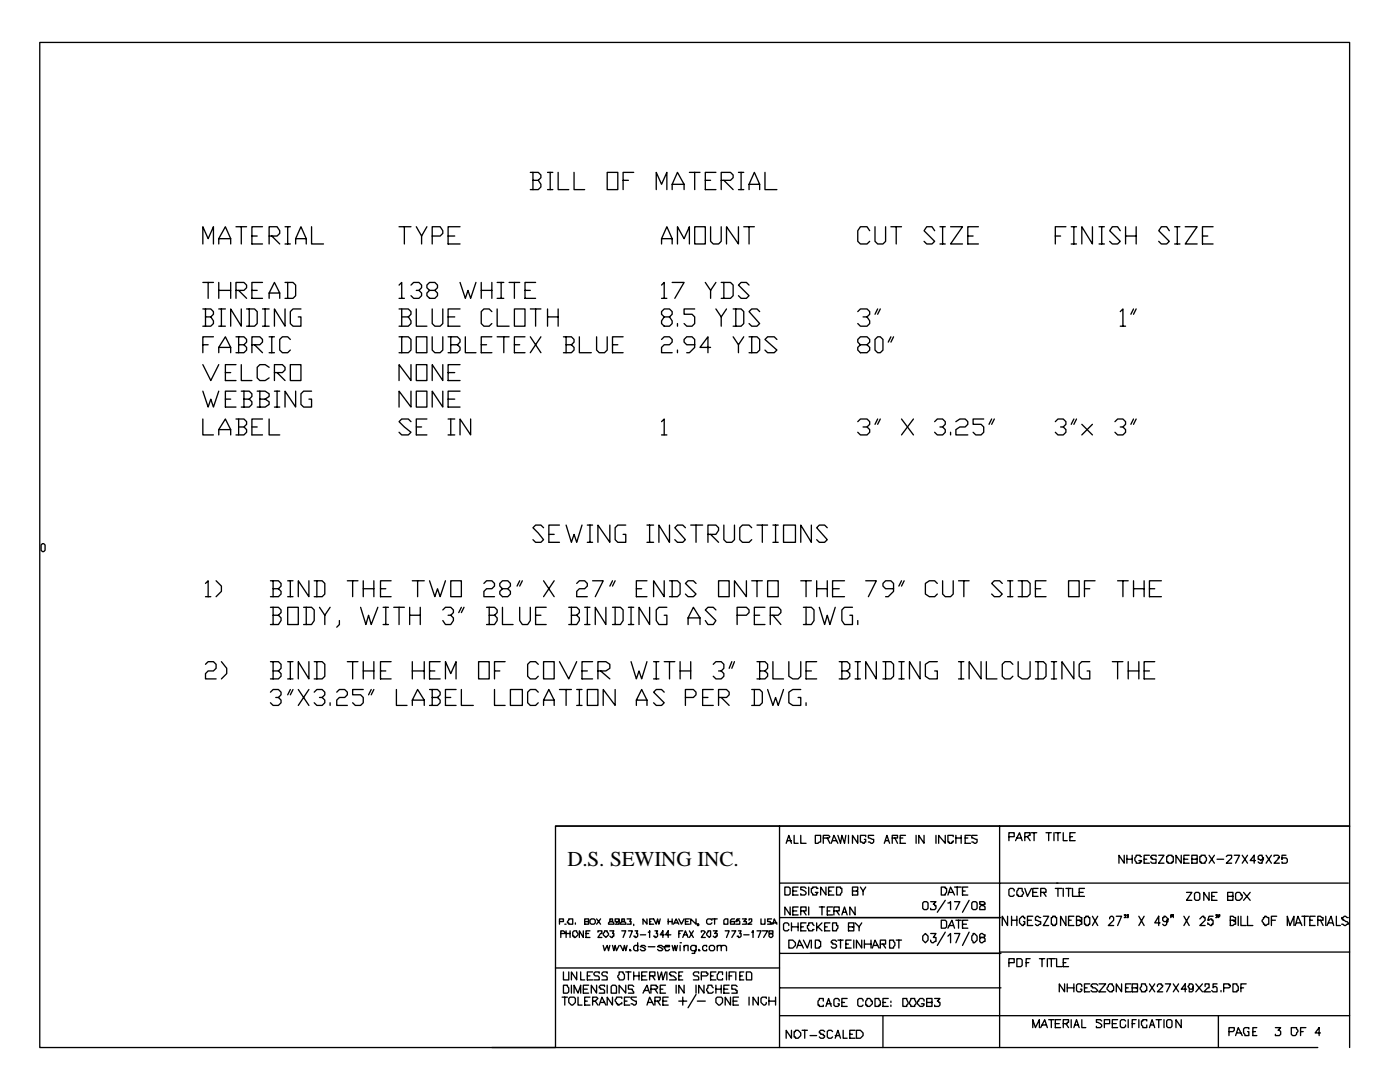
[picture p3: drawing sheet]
<svg xmlns="http://www.w3.org/2000/svg" width="279mm" height="216mm" viewBox="0 0 279 216" stroke-linecap="round" stroke-linejoin="round" font-family="sans-serif">
<defs><g id="words">
<text font-size="4.2" x="113.2" y="172.8">D.S. SEWING INC.</text>
</g></defs>
<g fill="none" stroke="#000" stroke-width=".26">
<path d="M7.9 8.5h261.4v156.3h-158.4v44.2h-103zM105.8 34.4h1.6l.5 .5v.6l-.5 .5M106.4 36h1l.5 .8v.5l-.5 .5h-1.6M106.4 34.4v3.4M109.3 34.4h1M109.3 37.8h1M109.8 34.4v3.4M111.4 34.4v3.4h2.1M114.6 34.4v3.4h2.1M121.2 34.4h2.1v3.4h-2.1zM124.4 36h1M126.5 34.4h-2.1v3.4"/>
<path d="M131 37.8v-3.4l1 2.4 1.1-2.4v3.4M134.1 37.8v-1l1.1-2.4 1.3 2.4v1M134.1 36.8h2.4M137.6 34.4h2.1M138.6 34.4v3.4M140.8 36h1M142.9 34.4h-2.1v3.4h2.1M143.9 36h1.9l.5-.5v-.6l-.5-.5h-1.9v3.4M144.5 36l1.8 1.8M147.4 34.4h1M147.4 37.8h1M147.9 34.4v3.4"/>
<path d="M149.5 37.8v-1l1-2.4 1.1 2.4v1M149.5 36.8h2.1M152.7 34.4v3.4h2.3M40.5 48.7v-3.5l1 2.4 1.1-2.4v3.5M40.5 56.4h2.1M41.5 56.4v3.1M43.7 48.7v-1.1l1.3-2.4 1 2.4v1.1M43.7 47.6h2.3M43.7 56.4v3.1M43.7 57.9h2.3M46 56.4v3.1M47.1 57.9h1.6l.5-.5v-.5l-.5-.5h-1.6v3.1"/>
<path d="M47.1 45.2h2.1M47.6 57.9l1.6 1.6M48.2 45.2v3.5M50.3 47.1h1M50.3 57.9h1M52.4 45.2h-2.1v3.5h2.1M52.4 56.4h-2.1v3.1h2.1M53.7 47.1h1.6l.5-.5v-.6l-.5-.8h-1.6v3.5M53.7 59.5v-1l1.1-2.1 1 2.1v1M53.7 58.5h2.1M54.2 47.1l1.6 1.6M56.9 56.4h1.6l.5 .5v2.1l-.5 .5h-1.6"/>
<path d="M56.9 45.2h1M56.9 48.7h1M57.4 45.2v3.5M57.4 56.4v3.1M59 48.7v-1.1l1.1-2.4 1 2.4v1.1M59 47.6h2.1M62.2 45.2v3.5h2.4M79.6 56.9l.6-.5v3.1M79.6 45.2h2.4M79.6 59.5h1.1M80.7 45.2v3.5M82 56.9l.5-.5h1.1l.5 .5v.5l-.5 .5h-.5"/>
<path d="M83.1 45.2l1 1.9v1.6M83.6 57.9l.5 .6v.5l-.5 .5h-1.1l-.5-.5M85.2 45.2l-1.1 1.9M85.7 57.9l-.5-.5v-.5l.5-.5h1.1l.5 .5v.5l-.5 .5h-1.1l-.5 .6v.5l.5 .5h1.1l.5-.5v-.5l-.5-.6M86.3 47.1h1.5l.6-.5v-.6l-.6-.8h-1.5v3.5M89.4 47.1h1.4M91.8 45.2h-2.4v3.5h2.4M91.8 56.4l1.1 3.1 .5-1.6 .5 1.6 1.1-3.1M96 57.9h2.2M96 56.4v3.1M98.2 56.4v3.1M99.2 56.4h1.3"/>
<path d="M99.2 59.5h1.3M100 56.4v3.1M101.6 56.4h2.1M102.7 56.4v3.1M104.8 57.9h1M106.9 56.4h-2.1v3.1h2.1M132 48.7v-1.1l1.1-2.4 1 2.4v1.1M132 56.9l.6-.5v3.1M132 47.6h2.1M132 59.5h1.1M134.1 56.4h2.4l-1.8 3.1M135.2 48.7v-3.5l1.3 2.4 1.1-2.4v3.5"/>
<path d="M138.6 45.2h2.2v3.5h-2.2zM140.8 56.4l1 1.5v1.6M141.8 45.2v3l.5 .5h1.1l.5-.5v-3M142.9 56.4l-1.1 1.5M143.9 56.4h1.9l.5 .5v2.1l-.5 .5h-1.9M144.5 56.4v3.1M147.4 45.2v3.5l-2.4-3.5v3.5M148.4 45.2h2.1M149.5 56.9l-.5-.5h-1.1l-.5 .5 2.1 2.1-.5 .5h-1.1l-.5-.5M149.5 45.2v3.5M173.6 46l-.6-.8h-1.3l-.5 .8v2.2l.5 .5h1.3l.6-.5M174.6 45.2v3l.6 .5h1l.5-.5v-3"/>
<path d="M177.8 45.2h2.1M178.9 45.2v3.5M186.5 46l-.5-.8h-1.1l-.5 .8 2.1 2.2-.5 .5h-1.1l-.5-.5M187.6 45.2h1M187.6 48.7h1M188.1 45.2v3.5M189.7 45.2h2.4l-2.4 3.5h2.4M193.1 47.1h1.1M195.3 45.2h-2.2v3.5h2.2M210.6 47.1h1.1M212.7 45.2h-2.1v3.5M213.8 45.2h1"/>
<path d="M213.8 48.7h1M214.3 45.2v3.5M218 45.2v3.5l-2.1-3.5v3.5M219.3 45.2h1.1M219.3 48.7h1.1M219.9 45.2v3.5M223.6 46l-.6-.8h-1l-.5 .8 2.1 2.2-.6 .5h-1l-.5-.5M224.6 47.1h2.1M224.6 45.2v3.5M226.7 45.2v3.5M233.4 46l-.6-.8h-1l-.6 .8 2.2 2.2-.6 .5h-1l-.6-.5M234.4 45.2h1.1"/>
<path d="M234.4 48.7h1.1M234.9 45.2v3.5M236.5 45.2h2.4l-2.4 3.5h2.4M240 47.1h1M242.1 45.2h-2.1v3.5h2.1M40.5 61.6h1.6l.5 .6v.5l-.5 .5M40.5 72.8l1.6 3.1 1.6-3.1M40.5 78.1l1 3.1 .6-1.6 .5 1.6 1.1-3.1M40.5 68.8h1M41 63.2h1.1l.5 .8v.6l-.5 .5h-1.6M41 61.6v3.5M42.6 67.2h-2.1v3.2"/>
<path d="M43.7 70.4v-1.1l1.3-2.1 1 2.1v1.1M43.7 61.6h1.3M43.7 65.1h1.3M43.7 69.3h2.3M44.2 61.6v3.5M45 74.3h1M45 79.6h1M47.1 67.2h1.6l.5 .5v.6l-.5 .5M47.1 72.8h-2.1v3.1h2.1M47.1 78.1h-2.1v3.1h2.1M47.6 68.8h1.1l.5 .5v.5l-.5 .6h-1.6M47.6 67.2v3.2"/>
<path d="M48.2 61.6v3.5l-2.2-3.5v3.5M48.2 72.8v3.1h2.1M48.2 78.1h1.5l.6 .5v.5l-.6 .5M48.7 79.6h1l.6 .6v.5l-.6 .5h-1.5M48.7 78.1v3.1M49.2 61.6h1.6l.5 .6v2.4l-.5 .5h-1.6M49.7 61.6v3.5M50.3 68.8h1.6l.5-.5v-.6l-.5-.5h-1.6v3.2M50.8 68.8l1.6 1.6M51.3 78.1h1.6l.8 .5v.5l-.8 .5M51.9 79.6h1l.8 .6v.5l-.8 .5h-1.6M51.9 78.1v3.1"/>
<path d="M52.4 61.6h1.3M52.4 65.1h1.3M52.9 61.6v3.5M53.7 73.3l-.8-.5h-1l-.6 .5v2.1l.6 .5h1l.8-.5M53.7 67.2h1.1M53.7 70.4h1.1M54.2 67.2v3.2M54.8 74.3h1.6l.5-.5v-.5l-.5-.5h-1.6v3.1M54.8 78.1h1M55.3 74.3l1.6 1.6M55.3 78.1v3.1M56.9 61.6v3.5l-2.1-3.5v3.5"/>
<path d="M57.9 72.8h2.2v3.1h-2.2zM57.9 67.7l-.5-.5h-1l-.6 .5v2.1l.6 .6h1l.5-.6M59 78.1v3.1l-2.1-3.1v3.1M60.1 61.6h-1.6l-.6 .6v2.4l.6 .5h1.6v-1.9h-.6M62.2 78.1h-1.6l-.5 .5v2.1l.5 .5h1.6v-1.6h-.6M79.6 61.6h1.9l.5 .6v.5l-.5 .5M79.6 67.2h1.9l.5 .5v2.1l-.5 .6h-1.9M80.2 63.2h1.3l.5 .8v.6l-.5 .5h-1.9M80.2 61.6v3.5M80.2 67.2v3.2M82 72.8v3.1l-2.4-3.1v3.1M82 78.1v3.1l-2.4-3.1v3.1"/>
<path d="M83.1 67.2h2.1v3.2h-2.1zM83.1 72.8h2.1v3.1h-2.1zM83.1 78.1h2.1v3.1h-2.1zM83.1 61.6v3.5h2.1M86.3 61.6v3l.5 .5h1l.6-.5v-3M86.3 67.2v2.6l.5 .6h1l.6-.6v-2.6M88.4 72.8v3.1l-2.1-3.1v3.1M88.4 78.1v3.1l-2.1-3.1v3.1M89.4 67.2h1.9l.5 .5v.6l-.5 .5M89.4 63.2h1.4M89.4 74.3h1.4M89.4 79.6h1.4"/>
<path d="M90 68.8h1.3l.5 .5v.5l-.5 .6h-1.9M90 67.2v3.2M91.8 61.6h-2.4v3.5h2.4M91.8 72.8h-2.4v3.1h2.4M91.8 78.1h-2.4v3.1h2.4M92.9 67.2v3.2h2.1M96 68.8h1.1M98.2 62.2l-.6-.6h-1l-.6 .6v2.4l.6 .5h1l.6-.5M98.2 67.2h-2.2v3.2h2.2M99.2 61.6v3.5h2.4M99.2 67.2h2.4M100.5 67.2v3.2"/>
<path d="M102.7 61.6h2.1v3.5h-2.1zM102.7 68.8h1M104.8 67.2h-2.1v3.2h2.1M105.8 61.6h2.1M105.8 67.2l2.1 3.2M106.9 61.6v3.5M107.9 67.2l-2.1 3.2M109.3 63.2h2.1M109.3 61.6v3.5M111.4 61.6v3.5M112.4 67.2h1.6l.6 .5v.6l-.6 .5M113 68.8h1l.6 .5v.5l-.6 .6h-1.6"/>
<path d="M113 67.2v3.2M115.6 67.2v3.2h2.4M119.1 67.2v2.6l.5 .6h1.1l.5-.6v-2.6M122.2 68.8h1.1M124.4 67.2h-2.2v3.2h2.2M132 67.7l.6-.5h1l.5 .5v.6l-.5 .5h-1l-.6 .5v1.1h2.1M132.6 63.2l-.6-.5v-.5l.6-.6h1l.5 .6v.5l-.5 .5h-1l-.6 .8v.6l.6 .5h1l.5-.5v-.6l-.5-.8M135.2 64.6v.5M135.2 69.8v.6M138.6 61.6h-2.1v1.1h1.6l.5 .5v1.4l-.5 .5h-1l-.6-.5M138.6 68.8h-1.5l-.6-.5v-.6l.6-.5h1l.5 .5v1.6l-1 1.1h-.5M141.8 69.3h-2.1l1.6-2.1v3.2"/>
<path d="M142.9 61.6l1 1.6v1.9M145 61.6l-1.1 1.6M146.3 61.6h1.6l.5 .6v2.4l-.5 .5h-1.6M146.3 67.2l1.1 1.6v1.6M146.8 61.6v3.5M148.4 67.2l-1 1.6M149.5 67.2h1.6l.5 .5v2.1l-.5 .6h-1.6M150 67.2v3.2M151.6 62.2l-.5-.6h-1.1l-.5 .6 2.1 2.4-.5 .5h-1.1l-.5-.5M155 67.7l-.5-.5h-1.3l-.5 .5 2.3 2.1-.5 .6h-1.3l-.5-.6M171.2 62.2l.5-.6h1.3l.6 .6v.5l-.6 .5h-.8M171.7 68.8l-.5-.5v-.6l.5-.5h1.3l.6 .5v.6l-.6 .5h-1.3l-.5 .5v.5l.5 .6h1.3l.6-.6v-.5l-.6-.5"/>
<path d="M173 63.2l.6 .8v.6l-.6 .5h-1.3l-.5-.5M175.2 67.2h.5l.5 .5v2.1l-.5 .6h-.5l-.6-.6v-2.1zM175.2 61.6l-.6 1.1M175.7 61.6l-.5 1.1M177.8 67.2l-.5 1.1M178.3 67.2l-.5 1.1M223.6 62.2l.5-.6v3.5M223.6 65.1h1M226.2 61.6l-.5 1.1M226.7 61.6l-.5 1.1M40.5 83.6v3.2h2.1M43.7 86.8v-1.1l1.3-2.1 1 2.1v1.1"/>
<path d="M43.7 85.7h2.3M47.1 83.6h1.6l.5 .5v.6l-.5 .5M47.6 85.2h1.1l.5 .5v.6l-.5 .5h-1.6M47.6 83.6v3.2M50.3 85.2h1M52.4 83.6h-2.1v3.2h2.1M53.7 83.6v3.2h2.1M54.8 81.2h1M82 84.1l-.5-.5h-1.3l-.6 .5 2.4 2.2-.5 .5h-1.3l-.6-.5M83.1 85.2h1M85.2 83.6h-2.1v3.2h2.1M89.4 86.8h1.4"/>
<path d="M89.4 83.6h1.4M90 83.6v3.2M93.9 83.6v3.2l-2.1-3.2v3.2M132 84.1l.6-.5v3.2M132 86.8h1.1M171.2 84.1l.5-.5h1.3l.6 .5v.6l-.6 .5h-.8M173 85.2l.6 .5v.6l-.6 .5h-1.3l-.5-.5M175.2 83.6l-.6 1.1M175.7 83.6l-.5 1.1M179.9 83.6l2.4 3.2M182.3 83.6l-2.4 3.2M186.5 84.1l.6-.5h1l.5 .5v.6l-.5 .5h-.5"/>
<path d="M188.1 85.2l.5 .5v.6l-.5 .5h-1l-.6-.5M189.7 86.3v.5M190.8 84.1l.8-.5h1l.5 .5v.6l-.5 .5h-1l-.8 .5v1.1h2.3M196.3 83.6h-2.1v1.1h1.6l.5 .5v1.1l-.5 .5h-1.1l-.5-.5M197.9 83.6l-.5 1.1M198.4 83.6l-.5 1.1M210.6 84.1l.5-.5h1.1l.5 .5v.6l-.5 .5h-.5M212.2 85.2l.5 .5v.6l-.5 .5h-1.1l-.5-.5M214.3 83.6l-.5 1.1M214.8 83.6l-.5 1.1M215.9 84.7l2.1 2.1M218 84.7l-2.1 2.1"/>
<path d="M222.5 84.1l.5-.5h1.1l.5 .5v.6l-.5 .5h-.5M224.1 85.2l.5 .5v.6l-.5 .5h-1.1l-.5-.5M226.2 83.6l-.5 1.1M226.7 83.6l-.5 1.1M8.2 108.7l.3-.2h.2l.3 .2v1.1l-.3 .3h-.2l-.3-.3zM41 116.4l.5-.5v3.2M41 119.1h1.1M43.1 115.9l1.1 1v1.1l-1.1 1.1M54 115.9h1.6l.5 .5v.5l-.5 .6M54.5 117.5h1.1l.5 .5v.5l-.5 .6h-1.6M54.5 115.9v3.2M57.4 119.1h1.1"/>
<path d="M57.4 115.9h1.1M57.9 115.9v3.2M61.6 115.9v3.2l-2.1-3.2v3.2M62.7 115.9h1.6l.5 .5v2.1l-.5 .6h-1.6M63.2 115.9v3.2M69.3 115.9h2.1M70.4 115.9v3.2M72.5 115.9v3.2M72.5 117.5h2.1M74.6 115.9v3.2M75.9 117.5h1.1M78.1 115.9h-2.2v3.2h2.2"/>
<path d="M82.3 115.9h2.4M83.3 115.9v3.2M85.7 115.9l1.1 3.2 .5-1.6 .5 1.6 1.1-3.2M90 115.9h2.1v3.2h-2.1zM96.6 116.4l.5-.5h1.1l.5 .5v.5l-.5 .6h-1.1l-.5 .5v1.1h2.1M100.3 117.5l-.6-.6v-.5l.6-.5h1l.6 .5v.5l-.6 .6h-1l-.6 .5v.5l.6 .6h1l.6-.6v-.5l-.6-.5M103.7 115.9l-.5 1M104.2 115.9l-.5 1M108.5 105.3l-.6-.5h-1l-.5 .5 2.1 2.4-.6 .5h-1l-.5-.5M108.5 115.9l2.1 3.2M109.5 106.6h1.1M110.6 115.9l-2.1 3.2"/>
<path d="M111.7 104.8h-2.2v3.4h2.2M113 104.8l1 3.4 .6-1.6 .5 1.6 1.1-3.4M115.1 116.4l.5-.5h1.1l.5 .5v.5l-.5 .6h-1.1l-.5 .5v1.1h2.1M117.2 108.2h1.1M117.2 104.8h1.1M117.7 104.8v3.4M118.3 115.9h2.1l-1.6 3.2M121.7 104.8v3.4l-2.4-3.4v3.4M122.2 115.9l-.5 1M122.8 115.9l-.6 1M124.9 104.8h-1.6l-.5 .5v2.4l.5 .5h1.6v-1.6h-.5M127 117.5h1.1"/>
<path d="M129.1 115.9h-2.1v3.2h2.1M129.1 108.2h1.3M129.1 104.8h1.3M129.6 104.8v3.4M132.6 115.9v3.2l-2.2-3.2v3.2M133.6 104.8v3.4l-2.1-3.4v3.4M133.6 115.9h1.6l.5 .5v2.1l-.5 .6h-1.6M134.1 115.9v3.2M136.8 105.3l-.5-.5h-1.1l-.5 .5 2.1 2.4-.5 .5h-1.1l-.5-.5M137.8 104.8h2.4M138.9 116.4l-.5-.5h-1.1l-.5 .5 2.1 2.1-.5 .6h-1.1l-.5-.6M138.9 104.8v3.4"/>
<path d="M141.3 106.6h1.6l.5-.8v-.5l-.5-.5h-1.6v3.4M141.8 106.6l1.6 1.6M143.4 115.9h2.1v3.2h-2.1zM144.5 104.8v2.9l.5 .5h1l.6-.5v-2.9M149 115.9v3.2l-2.4-3.2v3.2M150 105.3l-.5-.5h-1.3l-.6 .5v2.4l.6 .5h1.3l.5-.5M150 115.9h2.1M151.1 104.8h2.1M151.1 115.9v3.2M152.1 104.8v3.4M153.2 115.9h2.1v3.2h-2.1zM154.3 108.2h1"/>
<path d="M154.3 104.8h1M154.8 104.8v3.4M156.4 104.8h2.4v3.4h-2.4zM159.8 115.9h2.1M160.9 115.9v3.2M161.9 104.8v3.4l-2.1-3.4v3.4M163 117.5h2.1M163 115.9v3.2M165.1 105.3l-.5-.5h-1.1l-.5 .5 2.1 2.4-.5 .5h-1.1l-.5-.5M165.1 115.9v3.2M166.2 117.5h1.3M168.5 115.9h-2.3v3.2h2.3"/>
<path d="M172.8 115.9h2.1l-1.6 3.2M178.3 117.5h-1.6l-.5-.6v-.5l.5-.5h1.1l.5 .5v1.6l-1 1.1h-.6M179.9 115.9l-.5 1M180.4 115.9l-.5 1M187.1 116.4l-.6-.5h-1l-.8 .5v2.1l.8 .6h1l.6-.6M188.1 115.9v2.6l.5 .6h1.1l.5-.6v-2.6M191.3 115.9h2.1M192.4 115.9v3.2M200 116.4l-.5-.5h-1.1l-.5 .5 2.1 2.1-.5 .6h-1.1l-.5-.6M201.1 119.1h1M201.1 115.9h1M201.6 115.9v3.2"/>
<path d="M203.2 115.9h1.9l.5 .5v2.1l-.5 .6h-1.9M204 115.9v3.2M206.6 117.5h1.1M208.8 115.9h-2.2v3.2h2.2M213.3 115.9h2.1v3.2h-2.1zM216.4 117.5h1.1M218.5 115.9h-2.1v3.2M223 115.9h2.2M224.1 115.9v3.2M226.2 117.5h2.1M226.2 115.9v3.2M228.3 115.9v3.2"/>
<path d="M229.4 117.5h1.1M231.8 115.9h-2.4v3.2h2.4M41 132.6l.5-.6h1.1l.5 .6v.7l-.5 .6h-1.1l-.5 .5v1.1h2.1M44.2 132l1 1.3v1.1l-1 1.1M54 121.2h1.6l.5 .5v.5l-.5 .6M54 132h1.6l.5 .6v.7l-.5 .6M54 138.1l.5-.5h1.1l.5 .5v.5l-.5 .6h-.6M54.5 122.8h1.1l.5 .5v.5l-.5 .8h-1.6M54.5 133.9h1.1l.5 .5v.5l-.5 .6h-1.6M54.5 121.2v3.4M54.5 132v3.5M55.6 139.2l.5 .5v.5l-.5 .6h-1.1l-.5-.6"/>
<path d="M57.4 121.2h2.1v3.4h-2.1zM57.4 132h1.1M57.4 135.5h1.1M57.9 132v3.5M57.9 137.6l-.5 1M58.5 137.6l-.6 1M59.5 137.6l2.1 3.2M60.6 121.2h1.6l.5 .5v2.1l-.5 .8h-1.6M61.1 121.2v3.4M61.6 132v3.5l-2.1-3.5v3.5M61.6 137.6l-2.1 3.2M62.7 132h1.6l.5 .6v2.3l-.5 .6h-1.6"/>
<path d="M62.7 138.1l.5-.5h1.1l.5 .5v.5l-.5 .6h-.5M63.2 132v3.5M63.8 121.2l1 1.6v1.8M64.3 139.2l.5 .5v.5l-.5 .6h-1.1l-.5-.6M65.9 121.2l-1.1 1.6M67.2 138.1l.5-.5h1.1l.5 .5v.5l-.5 .6h-1.1l-.5 .5v1.1h2.1M67.7 123.8v.8l-.5 .5M69.3 132h2.1M70.4 132v3.5M72 121.2l1 3.4 .6-1.8 .5 1.8 1.3-3.4M72.5 137.6h-2.1v1h1.6l.5 .6v1l-.5 .6h-1.1l-.5-.6M72.5 132v3.5"/>
<path d="M72.5 133.9h2.1M74.1 137.6l-.5 1M74.6 132v3.5M74.6 137.6l-.5 1M75.9 133.9h1.1M76.5 121.2h1M76.5 124.6h1M77 121.2v3.4M78.1 132h-2.2v3.5h2.2M78.6 121.2h2.1M79.1 137.6v3.2h2.1M79.6 121.2v3.4"/>
<path d="M81.8 121.2v3.4M81.8 122.8h2.1M82.3 133.9h2.4M82.3 132v3.5M82.3 139.7h2.4M83.9 121.2v3.4M84.7 132v3.5M85.7 137.6h1.6l.5 .5v.5l-.5 .6M85.7 133.9h1.1M86.3 139.2h1l.5 .5v.5l-.5 .6h-1.6M86.3 137.6v3.2M87.8 132h-2.1v3.5h2.1"/>
<path d="M88.4 121.7l.5-.5h1.1l.5 .5v.5l-.5 .6h-.6M88.9 135.5v-3.5l1.1 2.4 1-2.4v3.5M88.9 139.2h1.1M90 122.8l.5 .5v.5l-.5 .8h-1.1l-.5-.8M91 137.6h-2.1v3.2h2.1M92.1 137.6v3.2h2.4M92.1 121.2l-.6 1M92.6 121.2l-.5 1M95.5 132h2.1v3.5h-2.1zM97.1 121.2h1.6l.5 .5v.5l-.5 .6M97.6 122.8h1.1l.5 .5v.5l-.5 .8h-1.6M97.6 121.2v3.4"/>
<path d="M98.7 137.6v3.2h2.1M98.7 133.9h1M100.3 121.2v3.4h2.1M100.8 132h-2.1v3.5M101.9 137.6h2.3v3.2h-2.3zM103.7 121.2v2.6l.5 .8h1.1l.5-.8v-2.6M106.9 122.8h1M107.4 132.6l-.5-.6h-1.1l-.5 .6v2.3l.5 .6h1.1l.5-.6M107.4 138.1l-.5-.5h-1.1l-.5 .5v2.1l.5 .6h1.1l.5-.6M108.5 132h2.1v3.5h-2.1zM108.5 139.7h2.1M109 121.2h-2.1v3.4h2.1"/>
<path d="M111.7 132l1.8 3.5 1.6-3.5M111.7 137.6h2.3M113 137.6v3.2M113.5 121.2h1.6l.5 .5v.5l-.5 .6M114 122.8h1.1l.5 .5v.5l-.5 .8h-1.6M114 121.2v3.4M115.1 137.6h1.1M115.6 137.6v3.2M116.2 133.9h1M116.7 121.2h1M116.7 124.6h1M117.2 137.6h2.1v3.2h-2.1z"/>
<path d="M117.2 121.2v3.4M118.3 132h-2.1v3.5h2.1M119.3 133.9h1.6l.8-.6v-.7l-.8-.6h-1.6v3.5M119.9 133.9l1.8 1.6M120.9 121.2v3.4l-2.1-3.4v3.4M122.2 121.2h1.6l.6 .5v2.1l-.6 .8h-1.6M122.8 137.6v3.2l-2.4-3.2v3.2M122.8 121.2v3.4M125.4 121.2h1.1M125.4 124.6h1.1M125.9 132l1.1 3.5 .5-1.6 .6 1.6 1-3.5M125.9 121.2v3.4"/>
<path d="M127 139.7h2.1M129.6 121.2v3.4l-2.1-3.4v3.4M130.4 132h1.1M130.4 135.5h1.1M131 132v3.5M132.6 138.1l-.6-.5h-1l-.6 .5 2.2 2.1-.6 .6h-1l-.6-.6M132.6 132h2.1M133.1 121.2h-1.6l-.5 .5v2.1l.5 .8h1.6v-1.8h-.5M133.6 132v3.5M135.7 133.9h2.1M135.7 132v3.5M136.8 139.2h1.6l.5-.6v-.5l-.5-.5h-1.6v3.2"/>
<path d="M137.3 124.6v-1.3l1.1-2.1 1.3 2.1v1.3M137.3 123.3h2.4M137.8 132v3.5M140.2 139.2h1.1M142.3 132.6l.6-.6h1l.6 .6v.7l-.6 .6h-.5M142.3 137.6h-2.1v3.2h2.1M142.9 121.7l-.6-.5h-1l-.5 .5 2.1 2.1-.6 .8h-1l-.5-.8M143.4 139.2h1.6l.5-.6v-.5l-.5-.5h-1.6v3.2M143.9 133.9l.6 .5v.5l-.6 .6h-1l-.6-.6M143.9 139.2l1.6 1.6M146 132l-.5 1.3M146.6 132l-.6 1.3"/>
<path d="M147.1 122.8h1.9l.5-.6v-.5l-.5-.5h-1.9v3.4M150 137.6h1.6l.5 .5v2.1l-.5 .6h-1.6M150.5 122.8h1.1M150.5 137.6v3.2M151.1 132h1.6l.5 .6v.7l-.5 .6M151.6 133.9h1.1l.5 .5v.5l-.5 .6h-1.6M151.6 132v3.5M152.7 121.2h-2.2v3.4h2.2M153.2 137.6l1.1 3.2 .5-1.6 .5 1.6 1.1-3.2M153.7 122.8h1.6l.5-.6v-.5l-.5-.5h-1.6v3.4M154.3 132v3.5h2.1M154.3 122.8l1.5 1.8"/>
<path d="M157.4 132v2.9l.8 .6h1.1l.5-.6v-2.9M159.8 137.6h-1.6l-.8 .5v2.1l.8 .6h1.6v-1.6h-.5M160.3 121.2h1.6l.6 .5v2.1l-.6 .8h-1.6M160.9 121.2v3.4M160.9 133.9h1M163 132h-2.1v3.5h2.1M163.5 121.2l1.1 3.4 .5-1.8 .5 1.8 1.1-3.4M167.5 132h1.6l.5 .6v.7l-.5 .6M168 133.9h1.1l.5 .5v.5l-.5 .6h-1.6M168 132v3.5M170.1 121.2h-1.6l-.5 .5v2.1l.5 .8h1.6v-1.8h-.5M170.7 132h1"/>
<path d="M170.7 135.5h1M171.2 123.8v.8M171.2 132v3.5M174.9 132v3.5l-2.1-3.5v3.5M176.2 132h1.6l.5 .6v2.3l-.5 .6h-1.6M176.7 132v3.5M179.4 132h1M179.4 135.5h1M179.9 132v3.5M183.6 132v3.5l-2.1-3.5v3.5M187.1 132h-1.6l-.8 .6v2.3l.8 .6h1.6v-1.6h-.6M191.3 132h1.1"/>
<path d="M191.3 135.5h1.1M191.8 132v3.5M195.8 132v3.5l-2.4-3.5v3.5M196.8 132v3.5h2.2M202.1 132.6l-.5-.6h-1l-.6 .6v2.3l.6 .6h1l.5-.6M203.2 132v2.9l.8 .6h1.1l.5-.6v-2.9M206.6 132h1.6l.6 .6v2.3l-.6 .6h-1.6M207.2 132v3.5M209.8 132h1.1M209.8 135.5h1.1M210.3 132v3.5M214.3 132v3.5l-2.4-3.5v3.5"/>
<path d="M217.5 132h-1.6l-.5 .6v2.3l.5 .6h1.6v-1.6h-.5M222 132h2.1M223 132v3.5M225.2 133.9h2.1M225.2 132v3.5M227.3 132v3.5M228.3 133.9h1.1M230.5 132h-2.2v3.5h2.2M65.9 140.2v.6M82.3 140.8v-1.1l1-2.1 1.4 2.1v1.1M108.5 140.8v-1.1l1-2.1 1.1 2.1v1.1M115.1 140.8h1.1"/>
<path d="M127 140.8v-1.1l1.1-2.1 1 2.1v1.1M160.9 140.2v.6M110.9 164.8h158.4v44.2M155.6 164.8v44.2M156.6 177h.8l.3 .3v1l-.3 .3h-.8zM156.9 168.3l.5-1.6 .6 1.6M157.2 167.7h.8M158.2 177.8h.8M158.5 166.7v1.6h.8M159.3 177h-1.1v1.6h1.1M159.8 166.7v1.6h1.1M160.9 177.3l-.3-.3h-.8v.5h.3l.8 .6v.2l-.3 .3h-.8v-.3"/>
<path d="M161.4 177v1.6M162.7 166.7h1.1v1.3h-.3l-.3 .3h-.5zM163.2 177.3h-.2v-.3h-.8v.3h-.3v.8l.3 .2v.3h.8v-.3l.2-.2h-.5M164.3 167.2h1.1l.2-.2-.2-.3h-1.1v1.6M164.8 177v1.6l-1-1.6v1.6M165.1 167.2l.5 1.1M165.4 177.8h.5M165.9 168.3l.5-1.6 .8 1.6M166.2 167.7h.8M166.4 177h-1v1.6h1M167 177h.7v.3h.3v.8l-.3 .2v.3h-.7zM167.2 166.7l.5 1.6 .3-1.6 .5 1.6 .3-1.6"/>
<path d="M169.3 166.7v1.6M170.1 177.8h.8l.3-.3v-.5h-1.1v1.6h1.1v-.8h-.3M171.2 166.7v1.6l-1.1-1.6v1.6M171.7 177l.5 .8v.8M172.8 167v-.3h-1.1v1.3l.8 .3v-.3h.3v-.5h-.3M172.8 177l-.6 .8M174.4 166.7h-1.1v.5l1.1 .3v.5l-.3 .3-.8-.3M176.5 168.3l.5-1.6 .5 1.6M176.7 167.7h.6M178.1 167.2h1v-.5h-1v1.6M178.6 167.2l.5 1.1M179.7 167.2h.5"/>
<path d="M180.7 166.7h-1v1.6h1M182.8 166.7v1.6M184.4 166.7v1.6l-1-1.6v1.6M185.7 179.9h1.1l-.5 .5h.2v.3h.3v.5l-.3 .3h-.8v-.3M186.8 166.7v1.6M187.9 177h.7v.3h.3v.8l-.3 .2v.3h-.7zM188.6 166.7v1.6l-1.3-1.6v1.6M188.6 179.7l-1.5 2.3M189.2 178.6l.5-1.6 .8 1.6M189.4 178.1h.8M190.2 167v-.3h-1v1.3h.2v.3h.6v-.3h.2v-.3M190.5 179.9h1.1l-.8 1.6"/>
<path d="M190.5 177h1.3M190.8 167.2h1M190.8 166.7v1.6M191 177v1.6M191.8 166.7v1.6M192.1 177.8h.5M192.6 167.2h.5M193.1 177h-1v1.6h1M193.4 179.7l-1.3 2.3M193.7 166.7h-1.1v1.6h1.1M195 166.7h-1.1v.5l1.1 .3v.5l-.3 .3-.8-.3M195.5 179.9v.5l.8 .3 .3 .3v.5h-1.1v-.5l.3-.3 .8-.3v-.2l-.3-.3z"/>
<path d="M199.5 164.8v11.4h-43.9M201.3 167h1.1v-.8h-1.1v1.5M202.4 177.8v-.3l-.3-.2h-.5l-.3 .2v1.1l.3 .3h.5l.3-.3M202.7 167.7l.8-1.5 .5 1.5M202.9 167.2h.8M203.2 177.3h.8v.5l.3 .3-.3 .8h-.8v-.3h-.3v-.8l.3-.3zM204.5 167h.6l.2-.3h.3v-.5h-1.1v1.5M204.5 177.3l.6 1.6 .7-1.6M205.1 167l.5 .7M205.8 166.2h1.1M206.1 178.1h.8M206.4 166.2v1.5"/>
<path d="M207.2 177.3h-1.1v1.6h1.1M207.7 178.1h1.1v-.6l-.3-.2h-.8v1.6M208.2 178.1l.6 .8M208.8 166.2h1M209.3 166.2v1.5M210.3 166.2v1.5M210.6 166.2h1.1M210.6 177.3h1.3M210.9 176.2h58.2M211.1 176.2h-11.6v32.8M211.1 166.2v1.5M211.1 177.3v1.6"/>
<path d="M212.2 166.2v1.5h.8M212.2 177.3v1.6M212.7 177.3h1.1M213.3 177.3v1.6M213.5 167h.5M214 177.3v1.6h1.1M214.6 166.2h-1.1v1.5h1.1M215.4 178.1h.8M216.4 177.3h-1v1.6h1M224.4 170.7v1.5l-1.1-1.5v1.5M224.9 170.7v1.5M224.9 171.4h1.1"/>
<path d="M226 170.7v1.5M227.8 170.9h-.3v-.2h-.8v.2l-.2 .3v.5l.2 .3v.2h.8v-.2h.3v-.3h-.5M228.3 171.4h.6M229.4 170.7h-1.1v1.5h1.1M230.7 170.9v-.2h-.8l-.2 .2v.3h.2v.2h.8v.8h-.8l-.2-.2M231.2 170.7h1.1l-1.1 1.5h1.1M232.8 170.9h.3v-.2h.8v.2h.3v1.1h-.3v.2h-.8v-.2h-.3zM235.7 170.7v1.5l-1-1.5v1.5M236.3 171.4h.8M236.8 178.1h1.1l-1.1 1.6h1.1M237.3 170.7h-1v1.5h1M237.9 171.4h1v-.7h-1v1.5h1v-.8h-.2"/>
<path d="M238.7 178.1h.5l.2 .2v1.1l-.2 .3h-.5l-.3-.3v-1.1zM239.4 170.9h.3v-.2h.8v.2l.3 .3v.5l-.3 .3v.2h-.8v-.2h-.3zM241.3 178.1v1.6l-1.1-1.6v1.6M241.3 170.7l1.1 1.5M241.8 178.9h.6M242.4 170.7l-1.1 1.5M242.9 178.1h-1.1v1.6h1.1M242.9 171.4h1.3M244.7 170.9l.3-.2h.8v.5l-1.1 1h1.1M245 178.9h1.1v-.8h-1.1v1.6h1.1v-.8h-.3M246.3 170.7h1.1l-.8 1.5M246.6 178.3a.66 .66 0 0 1 1 0v.3h.3v.5l-.5 .6h-.5l-.3-.3z"/>
<path d="M247.9 170.7l1.1 1.5M248.2 178.1l1.3 1.6M249 170.7l-1.1 1.5M249.5 178.1l-1.3 1.6M250.6 171.7h-1.1l.8-1v1.5M252.1 171.2l-.5 .5-.2-.3h-.3v-.5l.3-.2h.5l.2 .7-.2 .8h-.5l-.3-.2M252.7 170.7l1 1.5M253.7 170.7l-1 1.5M254.3 170.9v-.2h.8l.2 .2v.3h-.2v.2l-.8 .8h1M256.6 170.7h-.7v.7v-.2h.7l.3 .2v.6l-.3 .2h-.7v-.2M110.9 193.1h44.7M111.7 183.9h.7v-.5h-.7v1"/>
<path d="M111.9 186.3h.8v-.3l-.3-.3h-.5v1.4M112.2 199h1M112.4 196.6h.8v.2l.3 .3v.8l-.3 .3h-.8zM112.4 193.9v1.6h1.1v-1.6M112.7 184.4h.3zM112.7 199v1.6M113 185.7v1.4M113 186.3h.8M113.5 183.4h.8v1h-.8v-.3h-.3zM113.5 199.2a.94 .94 0 0 1 1.3 0v.8l-.5 .6h-.3l-.5-.6zM113.8 185.7v1.4M114 196.6v1.6"/>
<path d="M114.3 186l.3-.3h.5l.3 .8-.6 .6h-.2v-.3h-.3zM114.6 198.2v-1.6l.8 1.6 .5-1.6v1.6M114.8 184.1v.3M115.1 193.9v1.6l-1.1-1.6v1.6M115.4 199v1.6h.8M115.9 193.9v1.6h.8M116.4 185.7v1.4l-.8-1.4v1.4M116.4 197.4h.8M116.7 183.9h.8v-.5h-.8v1h.8v-.5h-.3M116.7 199.8h.5M116.9 186.3h.6M117.2 194.7h.5"/>
<path d="M117.5 196.6h-1.1v1.6h1.1M117.7 183.6a.66 .66 0 0 1 1.1 0v.5l-.3 .3h-.5l-.3-.3zM117.7 185.7h-.8v1.4h.8M117.7 199h-1v1.6h1M118.3 193.9h-1.1v1.6h1.1M118.3 199.8h.5l.5-.6-.2-.2h-.8v1.6M118.8 199.8l.5 .8M119.1 196.6v1.6l-1.1-1.6v1.6M119.1 183.4l.8 1M119.3 186v-.3h.8v.6h-.2l-.6 .8h.8M119.6 194.2v-.3h-.8l-.3 .3v.3l.3 .2h.5l.3 .3v.5h-1.1M119.9 183.4l-.8 1"/>
<path d="M120.4 188.6l.3 1.1 .5-1.1 .2 1.1 .3-1.1M120.7 185.7h.5v.3l.2 .3v.2l-.5 .6-.5-.6zM120.7 196.8v-.2h-.8l-.3 .2v.3h.3v.3h.5l.3 .2v.6h-1.1M121.2 194.2v-.3h-.8l-.3 .3v.3l.3 .2h.5l.3 .3v.5h-1.1M121.2 196.6v1.6M121.7 183.4v.5h.5l.3 .2v.3h-1.1v-.3l.3-.2h.5v-.5zM121.7 185.7h.8l-.3 .6h.3v.5h-.3v.3h-.2l-.3-.3M122 196.8l.2-.2h.6l.2 .2v1.4h-1zM122.2 188.6l.3 1.1 .3-1.1 .2 1.1 .6-1.1M122.2 199v1.6l-1-1.6v1.6M123.6 193.9h.8v.3l.2 .3v.8l-.2 .2h-.8v-.2l-.3-.3v-.3l.3-.2zM123.6 183.6v.3h-.3l-.3 .2v-.2h-.2v-.5h.8v1h-.8"/>
<path d="M123.8 188.6l.6 1.1 .2-1.1 .3 1.1 .2-1.1M124.1 183.4v.5h.5l.3 .2v.3h-1.1v-.3l.3-.2h.5v-.5zM124.1 185.7h.8l-.5 1.4M124.1 199.2v-.2h-1.1v.2l-.2 .3v.3l.2 .2v.3h.3v.3l.8-.3v-.3M124.6 199.8h.5M124.9 196.6v1.6l-1.3-1.6v1.6M124.9 193.9h1M125.1 183.4h.8l-.2 .5h.2v.5h-.8M125.4 185.7h.8l-.5 1.4M125.4 193.9v1.6M125.7 189.4l.2 .3h-.2zM125.7 199h-1.1v1.6h1.1"/>
<path d="M126.5 196.8l-.3-.2h-.8v.8h.8v.2l.3 .3v.3h-1.1M126.5 184.4v.3M126.5 193.9v1.6M126.5 194.7h1M126.7 185.7h.6l-.3 .6h.3v.5l-.3 .3h-.3v-.3h-.2M127 199h-1.1v.2l.3 .3 .8 .3v.5l-.3 .3-.8-.3M127.3 188.9v-.3h-.6l-.2 .3v.5l.2 .3h.6v-.3M127.3 188.1v1.6M127.5 193.9v1.6M127.8 186.5h1.1M128.1 194.7h.8M128.3 198.2l.8-1.6 .5 1.6"/>
<path d="M128.6 197.6h.8M128.9 188.9l-.3-.3h-.5l-.3 .3h.3l.8 .5-.3 .3h-.5l-.3-.3M129.1 183.4v1l-.8-1v1M129.1 193.9h-1v1.6h1M129.4 186h.2v-.3v1.4M129.4 188.9h1.3M129.6 194.7h1.1v-.8h-1.1v1.6M129.6 183.9h.3M129.9 197.4h1.1l.2-.3v-.3h-.2v-.2h-1.1v1.6M130.2 194.7l.5 .8M130.7 185.7h.5l-.2 .6h.2v.5l-.2 .3h-.3v-.3h-.3M130.7 199.8h.8l.3-.3v-.5h-1.1v1.6"/>
<path d="M130.7 197.4l.5 .8M131.2 193.9l.3 1.6 .5-1.6 .3 1.6 .5-1.6M131.2 199.8l.6 .8M131.8 183.4l-.3 1-.3-1-.2 1-.6-1h-.8v1h.8M131.8 197.4h.5M132.3 188.9l-.3-.3h-.5l-.3 .3 .8 .3 .3 .2-.3 .3h-.5l-.3-.3M132.3 199.8h.8M132.6 188.9h1v-.3h-.8v.3h-.2l.2 .8h.5l.3-.3M132.6 186.5h-.8l.5-.8v1.4M132.8 196.6h-1v1.6h1M133.1 193.9v1.6M133.3 199h-1v1.6h1"/>
<path d="M133.3 183.9h.8M133.3 183.4v1M133.9 186.5h-1.1l.5-.8v1.4M134.1 188.6l.3 1.1 .3-1.1 .2 1.1 .3-1.1M134.1 183.4v1M134.4 184.4l.5-1 .6 1M134.7 184.1h.5M134.9 194.2l-.2-.3h-.8l-.3 .3v.3h.3v.2h.5l.5 .6v.2h-1.3M134.9 196.6v1.6M135.5 183.4l.5 1 .5-1M135.5 186.3h.2M135.5 194.7h.5"/>
<path d="M135.5 199.8h1.6M135.7 188.1h.3zM135.7 188.6v1.1M136.3 185.7h-.8v1.4M136.3 187.1l.5-1.4 .5 1.4M136.3 193.9h-.8v1.6h.8M136.3 199v1.6M136.5 188.9l.3-.3h.5v1.1M136.5 196.6v1.6l-1-1.6v1.6M136.5 188.6v1.1M136.5 186.5h.6M136.8 183.9h.5"/>
<path d="M137.6 183.4h-.8v1h.8M137.6 185.7l.8 1.4M138.4 185.7l-.8 1.4M138.9 188.6v1.1l-.3 .3v.2h-.5M138.9 188.9l-.3-.3h-.5l-.3 .3v.5l.3 .3h.5l.3-.3M138.9 183.4v1l-1.1-1v1M138.9 196.6v1.6M138.9 198.4l-1.6 2.7M139.2 199.8h1.6M139.4 189.4l.3 .3h-.3zM139.4 184.4h-.2h.2v.3h-.2M139.4 194.2v-.3h-.8l-.2 .3v.3l.2 .2h.6l.2 .3v.5h-1"/>
<path d="M140 186v-.3h.5l.3 .3-.8 1.1h.8M140 194.7h1l.3-.2v-.3h-.3v-.3h-1v1.6M140.5 196.6v1.6l-1.1-1.6v1.6M141 188.9v-.3h-.5l-.3 .3v.5l.3 .3h.5v-.3M141.3 185.7h.5v1.1l-.2 .3-.6-.6zM141.6 188.9a.66 .66 0 0 1 1 0v.5l-.3 .3h-.5l-.2-.3zM141.8 194.7h.5M142.1 183.6l-.3-.2h-.5l-.3 .2v.5l.3 .3h.5l.3-.3M142.1 183.4h1M142.3 185.7h.8l-.5 .6h.5v.5h-.2v.3h-.3l-.3-.3M142.3 197.1l-.2-.3v-.2h-.8v.5l-.3 .3 .3 .8h.8l.2-.3M142.6 183.4v1"/>
<path d="M142.9 193.9h-1.1v1.6h1.1M142.9 197.4h1M142.9 196.6v1.6M143.1 199h.8l.3 .2v.8l-.5 .6h-.3l-.5-.6v-.8zM143.1 188.9l.3-.3h.5v1.1M143.1 188.6v1.1M143.9 188.9l.3-.3h.5l.3 .3v.8M143.9 196.6v1.6M144.2 194.5v-.6h-.8v.3l-.3 .3v.8l.3 .2h.8v-.2M144.5 183.6l.2-.2h.6v1h-.8zM144.5 197.4h.8M144.7 185.7h.8l-.5 1.4"/>
<path d="M145 193.9v1.6M145.5 196.6h-1v1.6h1M145.5 194.7h.5M145.8 199v1.6l-1.1-1.6v1.6M146 185.7h.8l-.8 1.4M146.3 199.8h.8M146.6 183.4h-.6l-.2 .2v.8h.8v-.5h-.8v.2M146.6 193.9h-1.1v1.6M146.8 193.9v1.6M147.1 196.8l-.3-.2h-.8v.8h.8v.2h.3v.6h-1.1M147.4 185.7h.5l-.3 .6h.3v.5l-.3 .3h-.2v-.3h-.3M147.4 199h-1.1v1.6h1.1"/>
<path d="M147.6 183.4h-.5l-.3 .5h.3v-.3h.3l.2 .3v.5h-.8M147.6 194.7h.6M148.2 183.4h.8l-.6 .5h.6v.5h-.8M148.4 193.9h-.8v1.6h.8M148.4 186.5h1.1M149 193.9h.8l.2 .3v1.3h-1zM149.5 183.6v-.2h.5v.5l-.8 .5h.8M149.5 199v1.6M150 186h.3v-.3v1.4M151.1 185.7h.8l-.6 1.4M151.3 199v1.6l-1-1.6v1.6M151.9 183.4v1h.8v-1"/>
<path d="M152.1 185.7h1.1l-.8 1.4M152.9 199.2v-.2h-.8l-.2 .2v.8l.5 .6h.3l.2-.3v-.3M153.5 185.7v.6h.5l.3 .2v.3l-.3 .3h-.3l-.2-.3v-.3l.2-.2h.6v-.6zM153.5 199.8h1.3M153.5 199v1.6M154 183.4h-.8v.5h.5v.2h.3v.3h-.8M154.3 184.4l.2-1 .5 1M154.3 184.1h.7M154.8 199v1.6M155.6 197.1h44.2M155.6 190.2h44.2M155.6 183.1h44.2"/>
<path d="M157.4 187.6h.8l.6 .5v.5l-.6 .6h-.8zM157.4 184.7v-.3l-.2-.3h-.6l-.2 .3v1.1l.2 .2h.6l.2-.2M157.7 181v1.6l-1.1-1.6v1.6M158 184.1v1.6M158 184.9h1.3M158.2 181.8h.8M159 189.2l.5-1.6 .8 1.6M159.3 181h-1.1v1.6h1.1M159.3 184.1v1.6M159.3 188.6h.8M159.8 181.8h1.1v-.8h-1.1v1.6M159.8 184.9h.5"/>
<path d="M160.3 187.6l.8 1.6 .6-1.6M160.3 181.8l.6 .8M160.9 184.1h-1.1v1.6h1.1M161.4 181v1.6M161.9 187.6v1.6M162.5 184.7l-.3-.3v-.3h-.8v.6h-.3v.5l.3 .3v.2h.8v-.2h.3M162.7 187.6h.8v.3h.3v1h-.3v.3h-.8zM163 184.1v1.6M163.2 184.9l.8 .8M163.5 181h1.1M164 184.1l-1 1.1M164 181v1.6"/>
<path d="M164.3 199.8v-.6h-.8v.3l-.3 .3v.8h.3v.2h.8v-.2M164.6 184.9h.5M165.1 181.8h.5M165.6 184.1h-1v1.6h1M166.2 184.1h.8v.6h.2v.5l-.2 .3v.2h-.8zM166.2 181h-1.1v1.6h1.1M166.4 181.8h1.1v-.8h-1.1v1.6M167 187.9l-.3-.3h-.5l-.3 .3v.2h.3v.3h.5l.3 .2v.3l-.3 .3h-.5l-.3-.3M167 181.8l.5 .8M167.2 187.6h1.1M167.5 199.8v-.3l-.3-.3h-.5l-.3 .3v1.1l.3 .2h.5l.3-.2v-.3h-.3M167.7 187.6v1.6"/>
<path d="M168 182.6l.5-1.6 .6 1.6M168.3 182h.5M168.8 188.4h.5M169.1 199.2h-1.1v1.6h1.1M169.3 184.9h1.1v-.8h-1.1v1.6h1.1v-.8h-.3M169.9 187.6h-1.1v1.6h1.1M170.4 187.6v1.6M170.7 184.1l.7 .8v.8M170.7 181v1.6l-1.1-1.6v1.6M172 187.6v1.6l-1.1-1.6v1.6M172 184.1l-.6 .8M172.2 199.8v-.3l-.2-.3h-.6l-.2 .3v1.1l.2 .2h.6l.2-.2"/>
<path d="M172.5 188.4h1.3M172.5 187.6v1.6M173 199.2h.6l.2 .3v.3h.3v.5l-.5 .5h-.6v-.2h-.2v-.8l.2-.3zM173.8 187.6v1.6M174.1 189.2l.5-1.6 .8 1.6M174.4 188.6h.8M174.6 199.2h.8v.3l.3 .3v.8h-.3v.2h-.8zM175.7 188.4h1v-.8h-1v1.6M176.2 188.4l.5 .8M177.3 199.2h-1.1v1.6h1.1M177.5 187.6h.8v.3l.3 .2v.5l-.3 .3v.3h-.8zM177.8 199.8v.2z"/>
<path d="M178.9 187.6h1M179.4 187.6v1.6M180.2 199.2h.8l.2 .8-.2 .8h-.8zM181.8 199.2h.8l.2 .8-.2 .8h-.8v-.2l-.3-.3zM184.1 180.2a.66 .66 0 0 1 1.1 0v1l-.3 .3h-.5l-.3-.3zM184.1 186.8l.6-.5 .5 .5v.8l-.5 .5-.6-.5zM184.4 199.8v-.3l-.3-.3h-.5l-.2 .3v.3h-.3v.5l.5 .5h.5l.3-.2v-.3h-.5M185.7 186.3h1.1l-.5 .8h.5v.8l-.8 .2-.3-.2v-.3M186.5 199.2h1.1l-.5 .6h.2v.2h.3v.6l-.3 .2h-.8v-.2M187.9 183.6h.7l.3 .3v1l-.3 .3h-.7zM188.6 186l-1.5 2.6M189.2 185.2l.8-1.6 .5 1.6"/>
<path d="M189.2 180.2h.2l.3-.3v1.6M189.2 186.8l.5-.5v1.8M189.4 184.7h.8M190.5 186.3h1.1l-.8 1.8M190.8 183.6h1M191.3 183.6v1.6M192.1 184.4h.8M193.1 183.6h-1v1.6h1M193.4 186l-1.3 2.6M193.9 180.2l.3-.3h.5l.3 .3v1l-.3 .3h-.5l-.3-.3zM194.2 186.3h.3l.5 .5v.8l-.5 .5h-.3v-.2l-.3-.3v-.8l.3-.3zM195.8 186.3l-.3 .2v.6h.8l.3 .2v.6h-.3l-.2 .2h-.3l-.3-.2v-.6l.3-.2h.5l.3-.3v-.3z"/>
<path d="M199.5 190h69.8M201.1 182.8v1.9l-1.1-1.9v1.9M201.3 192.1h1.1v-.8h-1.1v1.6M201.9 182.8v1.9M201.9 183.6h1M202.9 191.3h.8l.3 .3v1l-.3 .3h-.8zM202.9 182.8v1.9M204.5 183.4v-.3h-.2v-.3h-.3l-.5 .6v.7l.5 .6h.3v-.3h.2v-.5h-.2M204.8 192.1h.5M205.1 183.6h.7M205.6 191.3h-.8v1.6M206.1 182.8h-1v1.9h1"/>
<path d="M207.4 191.3h1.1M207.7 183.1h-.3l-.2-.3h-.3l-.3 .3v.5l1.1 .3v.5h-.3l-.2 .3h-.3l-.3-.3M208 191.3v1.6M208.2 182.8h1.1l-1.1 1.9h1.1M209 191.3v1.6M209.3 191.3h1.3M209.8 183.1h.3v-.3h.5v.3h.3v1.3h-.3v.3h-.5v-.3h-.3zM209.8 191.3v1.6M210.9 191.3v1.6h1M212.2 192.1h.5M212.5 196.3v1.6l-1.1-1.6v1.6M212.7 182.8v1.9l-1-1.9v1.9"/>
<path d="M213 196.3v1.6M213 197.1h1.3M213.3 191.3h-1.1v1.6h1.1M213.3 183.6h.5M214.3 182.8h-1v1.9h1M214.3 196.3v1.6M214.8 183.6h1.1v-.5h-.3l-.2-.3h-.6v1.9h.6l.2-.3h.3v-.5h-.3l-.2-.3M215.9 196.8v-.2l-.3-.3h-.5l-.3 .3v1l.3 .3h.5l.3-.3v-.2h-.3M216.4 183.1h.3v-.3h.5v.3h.3v1.3h-.3v.3h-.5v-.3h-.3zM216.4 197.1h.6M217.5 196.3h-1.1v1.6h1.1M218 182.8l1.1 1.9"/>
<path d="M219.1 196.6l-.3-.3h-.8l-.2 .3v.2h.2v.3h.5l.6 .5-.3 .3h-.8l-.2-.3M219.1 182.8l-1.1 1.9M219.3 196.3h1.4l-1.4 1.6h1.4M221.2 196.6l.3-.3h.5v.3l.2 .2v.8h-.2v.3h-.5l-.6-.5zM221.5 183.4v-.3l.2-.3h.3l.2 .3v.5l-1 1.1h1M222.8 182.8h1l-.8 1.9M223.8 196.3v1.6l-1-1.6v1.6M224.6 182.6v.2l-.2-.2h.2v.5h-.2M224.6 197.1h.6M225.2 182.6v.2l-.3-.2h.3v.5h-.3M225.7 196.3h-1.1v1.6h1.1M226 197.1h1v-.8h-1v1.6h1v-.8h-.3"/>
<path d="M227.3 182.8l1 1.9M227.8 196.3h.8v.3l.3 .2v.8h-.3v.3h-.8v-.3l-.3-.2v-.3l.3-.3zM228.3 182.8l-1 1.9M229.4 196.3l1.1 1.6M230.5 196.3l-1.1 1.6M231 196.8v-.2l.2-.3h.6v.3h.2v.2l-1 1.1h1M231.5 184.1h-1l.7-1.3v1.9M232.6 196.3h1l-.8 1.6M233.1 183.4l-.3 .2v.3h-.5l-.3-.3v-.5h.3v-.3h.3l.5 .6v.5l-.3 .2v.3l-.2 .3h-.3l-.3-.3M233.9 182.6l-.3 .2v-.2h.3v.2l-.3 .3M234.2 182.6v.5M234.2 196.3l1 1.6"/>
<path d="M235.2 196.3l-1 1.6M236.3 182.8l1 1.9M236.8 197.4h-1.1l.8-1.1v1.6M237.3 182.8l-1 1.9M238.1 196.8v.3l-.2 .3h-.6v-.3l-.2-.3 .2-.2v-.3h.6l.2 .3v1l-.2 .3h-.6v-.3M238.7 196.3l1.3 1.6M239.4 183.4l.6-.6h.2v.3h.3v.5l-1.1 1.1h1.1M240 196.3l-1.3 1.6M240.5 196.8v-.5h.8v.8h-.3l-.8 .8h1.4M242.1 182.8h-.8l-.3 .8 .8-.2v.2h.3v.8h-.3v.3h-.2l-.3-.3h-.3v-.3M242.9 182.6v.2l-.3-.2h.3v.5h-.3M242.9 196.3h-.8v.8l.3-.3h.2l.3 .3v.8h-.8l-.3-.3"/>
<path d="M243.4 182.6l-.2 .2v-.2h.2v.2l-.2 .3M243.7 197.6v.3M244.2 197.1h1.1l.2-.3v-.2h-.2v-.3h-1.1v1.6M245.5 183.6h1.1v-.5h-.3l-.2-.3h-.6v1.9h.6l.2-.3h.3v-.5h-.3l-.2-.3M246.1 196.3h.8v.3l.2 .2v.8h-.2v.3h-.8zM247.1 182.8v1.9M247.6 182.8v1.9h1.1M247.6 197.1h.6M248.7 196.3h-1.1v1.6M249 182.8v1.9h1M252.1 183.1h.3v-.3l.8 .3v1.3h-.3l-.2 .3h-.3v-.3h-.3v-.3l-.2-.2zM253.7 183.6h.8"/>
<path d="M254.8 182.8h-1.1v1.9M256.9 184.7v-1.9l.5 1.9 .8-1.9v1.9M258.5 184.7l.5-1.9 .8 1.9M258.8 184.1h.8M259.8 182.8h1.3M260.3 182.8v1.9M261.4 183.6h.5M262.5 182.8h-1.1v1.9h1.1M263 183.6h1.1v-.5h-.3l-.3-.3h-.5v1.9M263.5 183.6l.6 1.1M264.6 182.8v1.9M264.8 184.7l.8-1.9 .6 1.9"/>
<path d="M265.1 184.1h.8M266.7 182.8v1.9h.8M269.1 183.1h-.3l-.2-.3-.8 .3v.3h.2v.2l.8 .3 .3 .2v.3h-.3l-.2 .3-.8-.3M98.2 209h164.8M119.6 200.6l.5-1.6 .8 1.6M119.9 200h.8M129.1 200.6l.5-1.6 .8 1.6M129.4 200h.8M155.6 202.7h113.7M158 205.6v1.6l-1.1-1.6v1.6M158.5 205.8h.3v-.2h.5l.5 .5v.5l-.5 .6h-.5v-.3h-.3zM160.1 205.6h1"/>
<path d="M160.6 205.6v1.6M161.7 206.6h1.3M164.6 205.8l-.3-.2h-.5l-.3 .2v.3h.3v.3h.5v.2h.3v.3l-.3 .3h-.5l-.3-.3M164.8 200.8l.6-1.6 .5 1.6M165.1 200.3h.8M166.2 205.8l-.3-.2h-.5l-.3 .2v1.1l.3 .3h.5l.3-.3M166.7 207.2l.5-1.6 .5 1.6M166.7 206.6h.8M168 200h.5M168.3 205.6v1.6h.8M169.6 206.4h.5M170.7 205.6h-1.1v1.6h1.1"/>
<path d="M170.9 205.6h.8l.5 .5v.5l-.5 .6h-.8zM176.2 200h.5M176.2 202.7v6.3M177.8 200.6v.2M184.9 200h1.1v-.8h-1.1v1.6h1.1v-.8h-.3M206.1 205.1v-1.6l.5 1.6 .8-1.6v1.6M207.7 205.1l.8-1.6 .5 1.6M208 204.5h.8M209.3 203.5h1M209.8 203.5v1.6M210.6 204.3h.8M211.7 203.5h-1.1v1.6h1.1"/>
<path d="M212.2 204.3h.8v-.3h.3v-.5h-1.1v1.6M212.7 204.3l.6 .8M213.8 203.5v1.6M214.3 205.1l.5-1.6 .6 1.6M214.6 204.5h.5M215.9 203.5v1.6h.8M219.9 203.7l-.3-.2h-.8v.5h.3l.8 .5v.3l-.3 .3h-.8v-.3M220.4 204.3h1.1v-.8h-1.1v1.6M222 204.3h.8M223 203.5h-1v1.6h1M224.6 203.7l-.2-.2h-.6l-.2 .2v1.1l.2 .3h.6l.2-.3v-.3M225.2 203.5v1.6"/>
<path d="M226 204.3h.5M226.7 203.5h-.7v1.6M227.3 203.5v1.6M228.9 203.7v-.2h-.8v.2h-.3v.8l.3 .3v.3h.8v-.6M229.4 205.1l.5-1.6 .6 1.6M229.7 204.5h.5M230.7 203.5h1.1M231.2 203.5v1.6M232.3 203.5v1.6M232.8 203.7l.3-.2h.5l.3 .2v1.1l-.3 .3h-.5l-.3-.3zM235.7 203.5v1.6l-1-1.6v1.6M243.2 202.7v6.3"/>
<path d="M245.3 205.8h.8l.2-.2v-.5h-1v1.5M246.6 206.6l.5-1.5 .8 1.5M246.9 206.1h.7M249.2 205.3v-.2h-.8l-.2 .2v.8l.2 .3v.2h.8v-.8h-.2M250 205.8h.6M250.8 205.1h-.8v1.5h.8M254.5 205.1h1.1l-.5 .5h.2l.3 .2v.6l-.3 .2h-.8v-.2M257.7 205.1h1.1v.2l.2 .3v.2l-.5 .8h-.5l-.3-.2zM259.6 205.8h.5M260.6 205.1h-1v1.5M263.5 206.1h-1l.8-1v1.5"/>
</g>
<use href="#words"/>
</svg>
